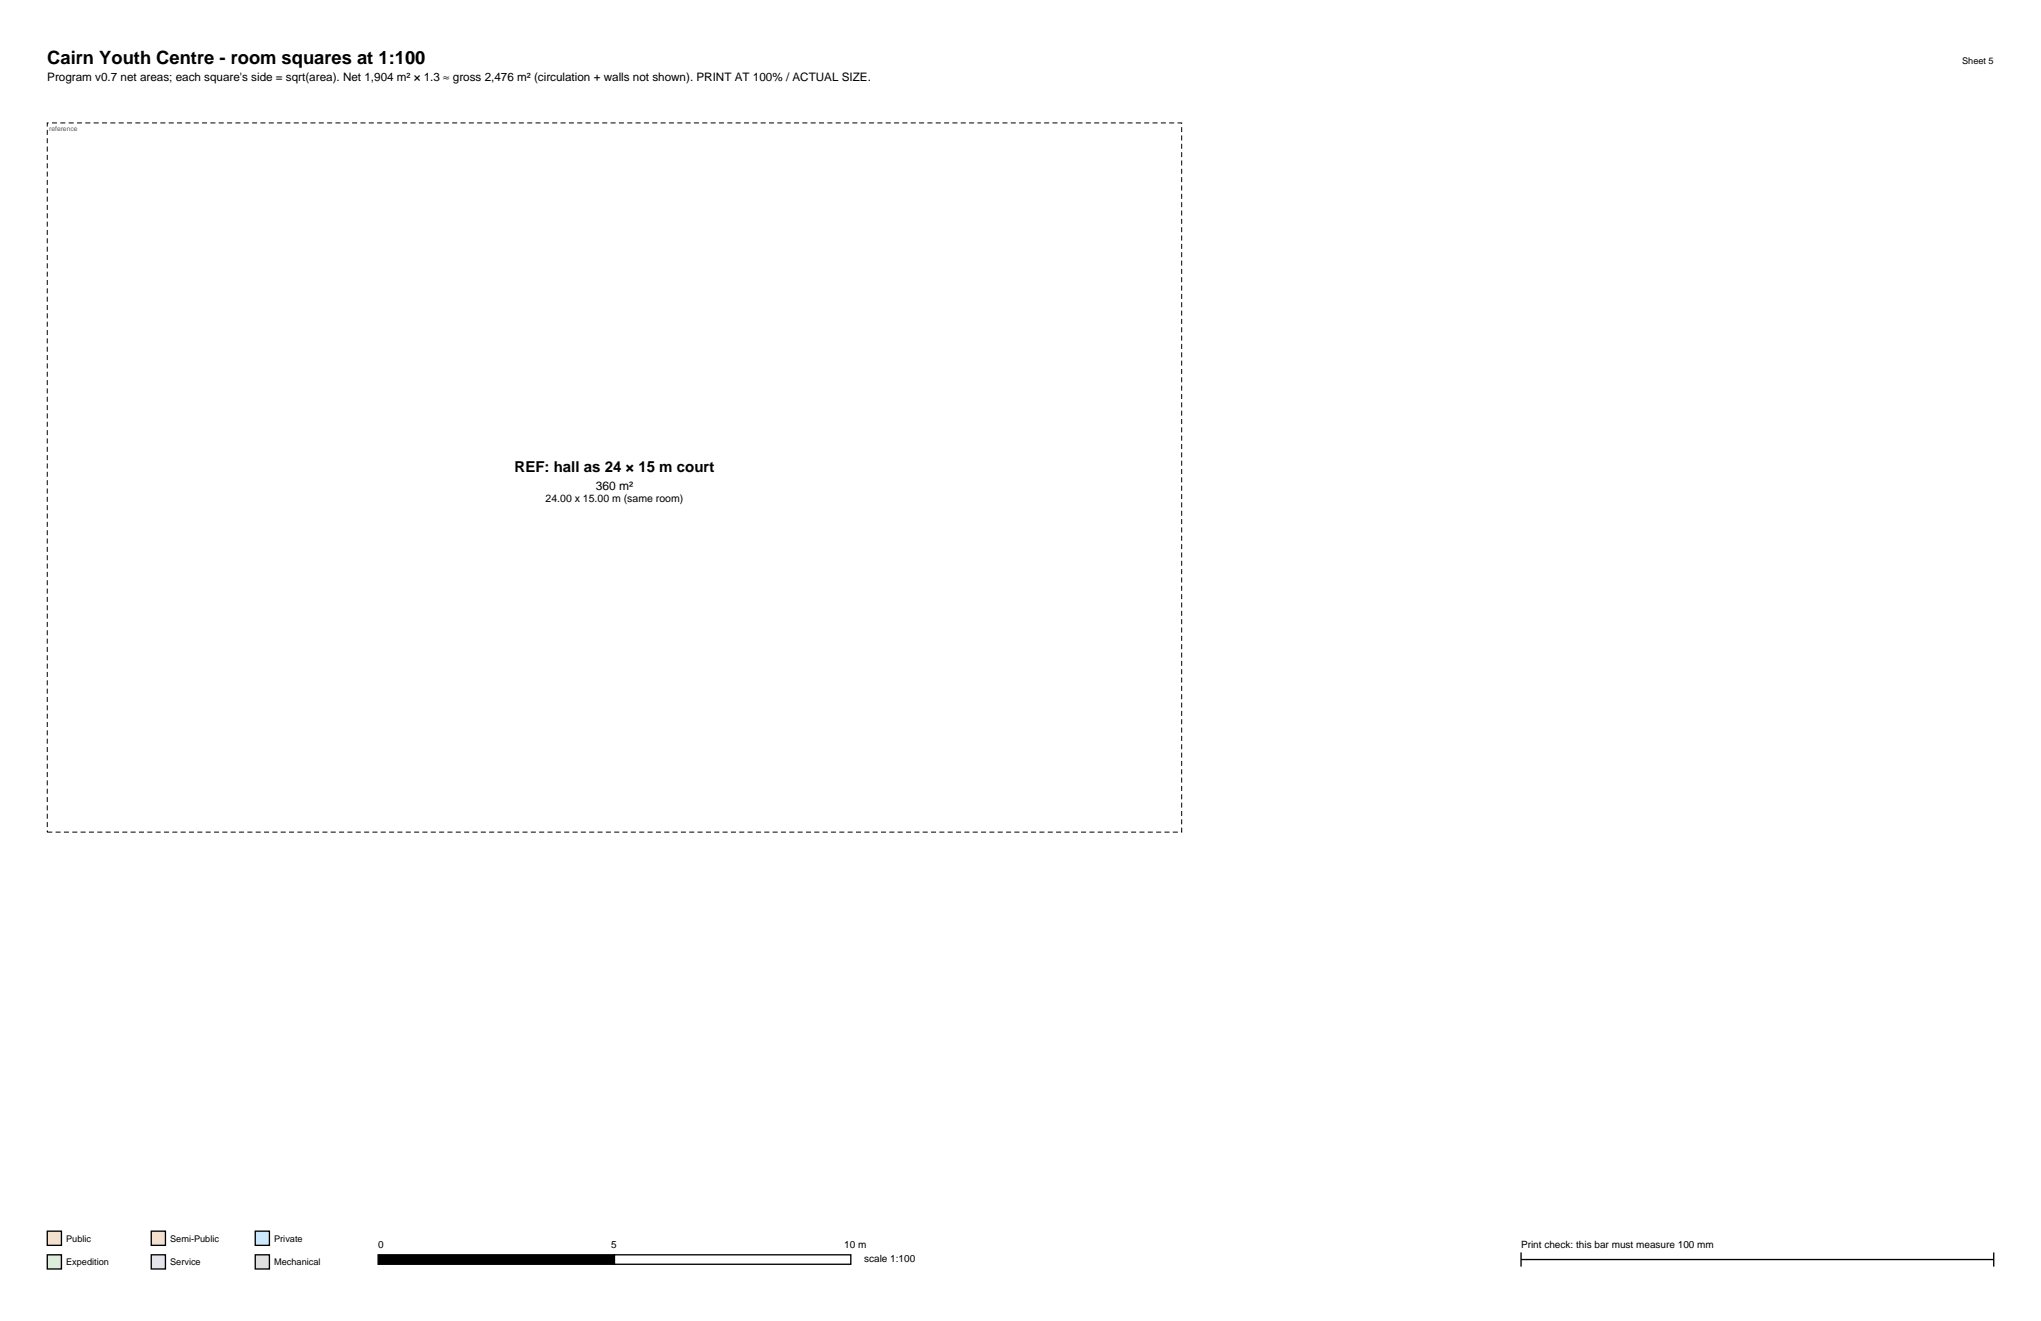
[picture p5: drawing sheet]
<svg xmlns="http://www.w3.org/2000/svg" width="432mm" height="279mm" viewBox="0 0 432 279" stroke-linecap="round" stroke-linejoin="round" font-family="sans-serif">
<defs><g id="words">
<text font-size="3.9" x="10" y="13.5">Cairn Youth Centre - room squares at 1:100</text>
<text font-size="3.2" x="108.9" y="99.9">REF: hall as 24 × 15 m court</text>
<g font-size="2.5">
<text x="10" y="17.1">Program v0.7 net areas; each square's side = sqrt(area). Net 1,904 m² × 1.3 ≈ gross 2,476 m² (circulation + walls not shown). PRINT AT 100% / ACTUAL SIZE.</text>
<text x="126" y="103.5">360 m²</text>
</g>
<text font-size="2.2" x="115.4" y="106.2">24.00 x 15.00 m (same room)</text>
<g font-size="2.1">
<text x="80" y="263.9">0</text>
<text x="129.3" y="263.9">5</text>
<text x="178.6" y="263.9">10 m</text>
<text x="321.8" y="263.9">Print check: this bar must measure 100 mm</text>
<text x="182.8" y="266.9">scale 1:100</text>
</g>
<g font-size="1.9">
<text x="415.1" y="13.5">Sheet 5</text>
<text x="14" y="262.6">Public</text>
<text x="36" y="262.6">Semi-Public</text>
<text x="58" y="262.6">Private</text>
<text x="14" y="267.6">Expedition</text>
<text x="36" y="267.6">Service</text>
<text x="58" y="267.6">Mechanical</text>
</g>
<text font-size="1.4" fill="#595959" x="10.4" y="27.8">reference</text>
</g></defs>
<path d="M321.8 266.4h100M321.8 264.9v3M421.8 264.9v3" fill="none" stroke="#000" stroke-width=".28"/>
<path d="M80 265.4h50v2h-50z" fill-rule="evenodd" fill="#000" stroke="#000" stroke-width=".28"/>
<path d="M130 265.4h50v2h-50z" fill-rule="evenodd" fill="#fff" stroke="#000" stroke-width=".28"/>
<path d="M10 260.4h3v3h-3z" fill-rule="evenodd" fill="#fcdebd" stroke="#000" stroke-width=".28"/>
<path d="M32 260.4h3v3h-3z" fill-rule="evenodd" fill="#fcf2bd" stroke="#000" stroke-width=".28"/>
<path d="M54 260.4h3v3h-3z" fill-rule="evenodd" fill="#cce8fc" stroke="#000" stroke-width=".28"/>
<path d="M10 265.4h3v3h-3z" fill-rule="evenodd" fill="#d1f2d1" stroke="#000" stroke-width=".28"/>
<path d="M32 265.4h3v3h-3z" fill-rule="evenodd" fill="#e6e0f2" stroke="#000" stroke-width=".28"/>
<path d="M54 265.4h3v3h-3z" fill-rule="evenodd" fill="#e0e0e0" stroke="#000" stroke-width=".28"/>
<path d="M10 26h240v150h-240z" fill="none" stroke="#000" stroke-width=".21" stroke-dasharray="1.1 .7" stroke-linecap="butt"/>
<use href="#words"/>
</svg>
